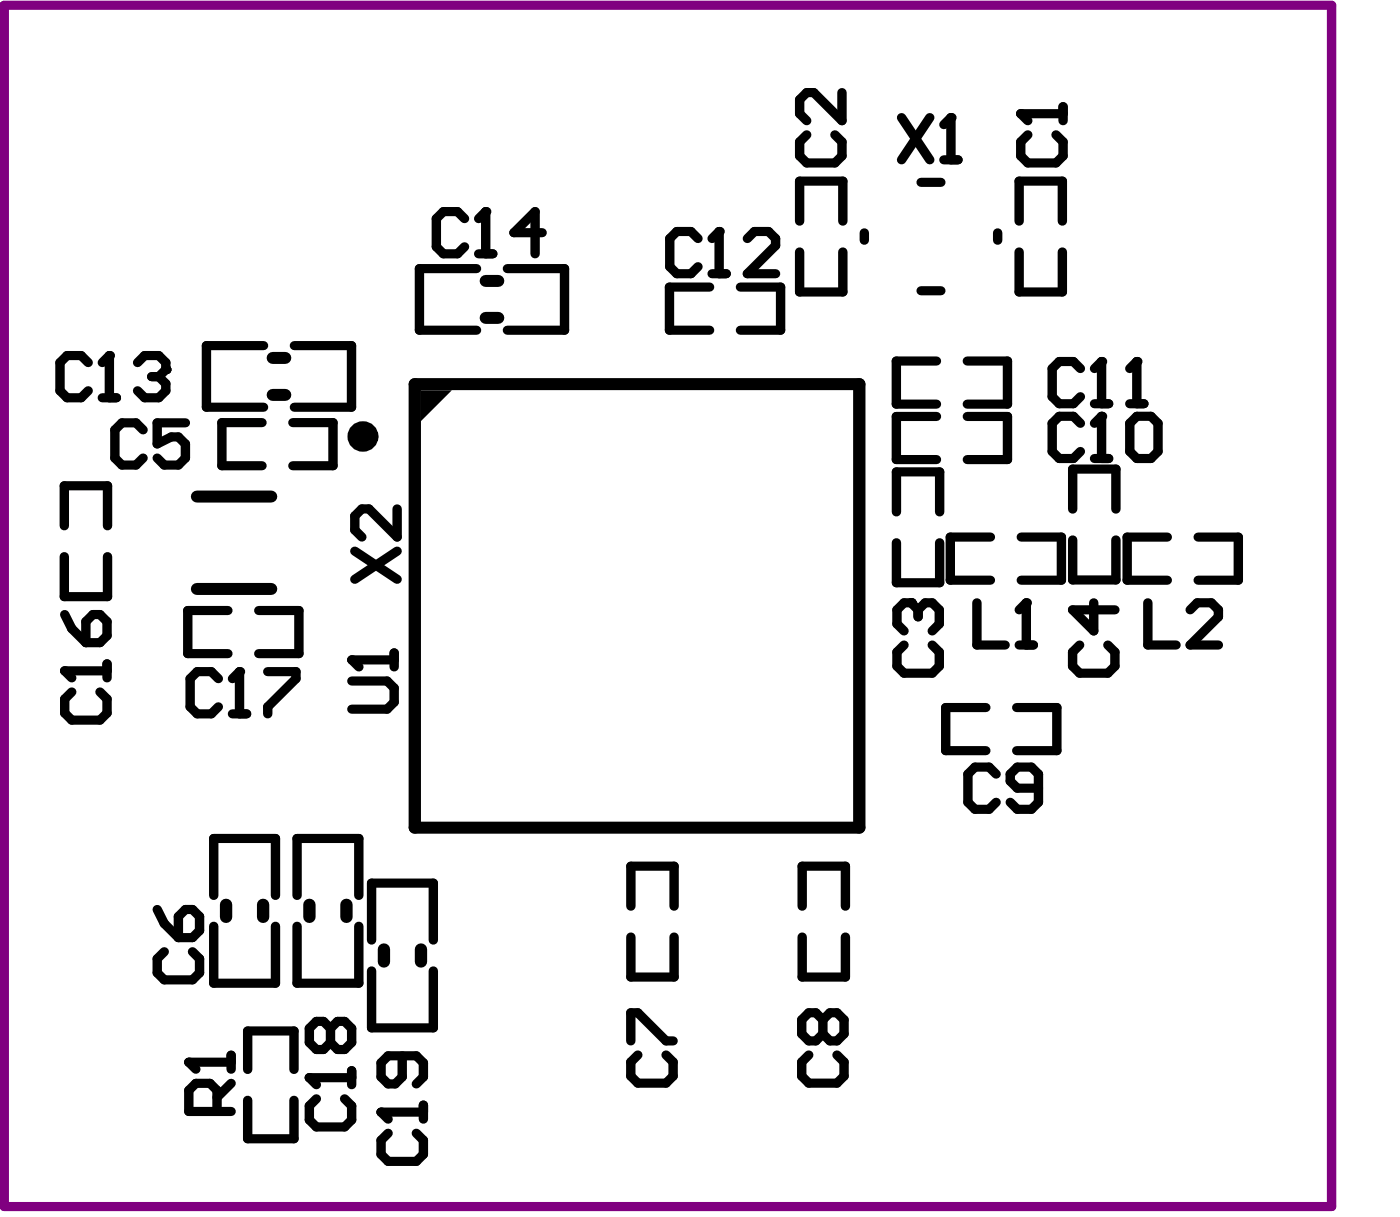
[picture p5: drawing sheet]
<svg xmlns="http://www.w3.org/2000/svg" width="38mm" height="33mm" viewBox="0 0 38 33" stroke-linecap="round" stroke-linejoin="round" font-family="sans-serif">
<path d="M.1 .1h35.8v32.4h-35.8z" fill="none" stroke="#800080" stroke-width=".25"/>
<path d="M11.4 10.5h.8l-.8 .9z" fill="#000"/>
<g fill="none" stroke="#000" stroke-width=".25">
<path d="M1.7 14.2v-1.1h1.2v1.1M1.7 15v1.1h1.2v-1.1M1.7 18.1h.1M1.7 18.1h1.2M1.7 18.1l.2 .2M1.7 16.6l.2 .3 .4 .4M1.9 18.7l-.2 .1v.4l.2 .2h.8l.2-.2v-.4l-.2-.1M2.3 16.8l.2-.2h.2l.2 .2v.3l-.2 .2h-.4zM2.4 9.8l-.2-.2h-.4l-.2 .2v.7l.2 .2h.4l.2-.2M2.8 10.7h.3M2.9 17.9v.4M2.9 9.6h.1"/>
<path d="M2.9 9.6v1.1M2.9 9.6l-.1 .2M3.7 9.8l.2-.2h.4l.2 .2v.2M3.9 11.6l-.2-.2h-.4l-.2 .2v.7l.2 .2h.4l.2-.2M4.1 10.2h.2M4.3 10.2l.2 .1v.2l-.2 .2h-.4l-.2-.2M4.5 10h.1M4.5 10l-.2 .2M5 11.4h-.8v.6l.6-.2 .2 .2v.3l-.2 .2h-.4l-.2-.2M5.9 18.3l-.2-.2h-.4l-.2 .2v.8l.2 .1h.4l.2-.1M6.1 16.5h-1v1.1h1M6.3 19.2h.3"/>
<path d="M6.5 18.1h.1M6.5 18.1v1.1M6.5 18.1l-.2 .2M7 16.5h1.1v1.1h-1.1M7.1 11.4h-1.1v1.2h1.1M7.1 9.3h-1.5v1.7h1.5M7.2 18.1h.8v.2l-.8 .8v.1M7.9 11.4h1.1v1.2h-1.1M7.9 9.3h1.6v1.7h-1.6M9.5 17.8h.1M9.5 18.4h.9l.2 .1v.4l-.2 .2h-.9M9.5 17.8h1.1"/>
<path d="M9.5 17.8l.2 .2M9.6 14.9l1.1 .7M10.6 17.6v.4M10.7 14.9l-1.1 .7M10.7 13.7v.8l-.8-.8h-.1l-.2 .2v.4l.2 .2M12.5 5.9l-.2-.2h-.3l-.2 .2v.8l.2 .1h.3l.2-.1M12.8 7.2h-1.5v1.7h1.5M12.9 6.8h.4M13.1 5.7h.1M13.1 5.7v1.1M13.1 5.7l-.2 .2M13.7 7.2h1.5v1.7h-1.5"/>
<path d="M14.6 6.3h-.7l.5-.6v1.1M18.8 6.4l-.2-.2h-.4l-.1 .2v.8l.1 .2h.4l.2-.2M19.1 7.7h-1v1.2h1M19.2 7.4h.4M19.4 6.2h.1M19.4 6.2v1.2M19.4 6.2l-.2 .2M20 7.7h1v1.2h-1M20.2 6.4l.1-.2h.4l.2 .2v.2l-.7 .8h.7M21.6 6v-1.1h1.1v1.1M21.6 6.8v1.1h1.1v-1.1M21.8 3.6l-.2 .2v.4l.2 .2h.7l.2-.2v-.4l-.2-.2"/>
<path d="M22.7 2.5v.8l-.8-.8h-.1l-.2 .2v.4l.2 .2M23.3 6.3v.2M24.2 14.6v1.1h1.1v-1.1M24.2 13.8v-1.1h1.1v1.1M24.3 3.2l.8 1.1M24.4 17.4l-.2 .2v.4l.2 .1h.7l.2-.1v-.4l-.2-.2M24.6 16.3h.1M24.6 16.3h-.2l-.2 .1v.4l.2 .2M24.6 16.3l.2 .1M24.8 16.4l.1-.1h.2l.2 .1v.4l-.2 .2M24.8 16.4v.2M24.8 7.8h.6"/>
<path d="M24.8 4.9h.6M25.1 3.2l-.8 1.1M25.2 9.7h-1v1.2h1M25.2 11.2h-1v1.2h1M25.4 4.3h.4M25.6 3.2h.1M25.6 3.2v1.1M25.6 3.2l-.2 .2M26.1 9.7h1.1v1.2h-1.1M26.1 11.2h1.1v1.2h-1.1M26.3 16.3v1.1h.8M26.6 19.1h-1.1v1.1h1.1"/>
<path d="M26.7 14.5h-1.1v1.1h1.1M26.9 6.3v.2M27.4 19.1h1.1v1.1h-1.1M27.5 6v-1.1h1.1v1.1M27.5 6.8v1.1h1.1v-1.1M27.5 17.4h.4M27.5 3.1h.1M27.5 3.1h1.2M27.5 3.1l.2 .2M27.5 14.5h1.1v1.1h-1.1M27.7 16.3h.1M27.7 16.3v1.1"/>
<path d="M27.7 16.3l-.2 .1M27.7 3.6l-.2 .2v.4l.2 .2h.8l.2-.2v-.4l-.2-.2M28.7 2.9v.4M28.9 14.6v1h1.2v-1M28.9 13.7v-1.1h1.2v1.1M29.1 17.4l-.2 .2v.4l.2 .1h.8l.2-.1v-.4l-.2-.2M29.1 9.9l-.2-.2h-.3l-.2 .2v.8l.2 .2h.3l.2-.2M29.1 11.4l-.2-.2h-.3l-.2 .2v.8l.2 .2h.3l.2-.2M29.5 16.3v.7l-.6-.6h1.2M29.5 10.9h.4M29.5 12.4h.4M29.7 11.2h.1"/>
<path d="M29.7 9.7h.1M29.7 9.7v1.2M29.7 11.2v1.2M29.7 11.2l-.2 .2M29.7 9.7l-.2 .2M30.5 10.9h.3M30.5 11.4l.2-.2h.3l.2 .2v.8l-.2 .2h-.3l-.2-.2zM30.7 9.7h.1M30.7 9.7v1.2M30.7 9.7l-.2 .2M30.9 16.3v1.1h.8M31.5 14.5h-1.1v1.1h1.1"/>
<path d="M32.1 16.4l.2-.1h.4l.2 .1v.2l-.8 .8h.8M32.3 14.5h1.1v1.1h-1.1M4.2 24.5l.2 .4 .4 .4M4.4 25.7l-.2 .1v.4l.2 .2h.8l.2-.2v-.4l-.2-.1M4.8 24.7l.2-.2h.2l.2 .2v.4l-.2 .2h-.4zM5.1 28.6h.1M5.1 28.6l.2 .2M5.1 28.6h1.1M5.8 24.1v-1.5h1.6v1.5M5.8 25v1.5h1.6v-1.5M5.9 30v-.6l-.2-.2h-.4l-.2 .2v.6h1.1M6.2 29.2l-.3 .4"/>
<path d="M6.2 28.4v.4M6.7 29.7v1h1.2v-1M6.7 28.8v-1h1.2v1M8 24.1v-1.5h1.7v1.5M8 25v1.5h1.7v-1.5M8.3 29.1h.1M8.3 29.1h1.2M8.3 29.1l.2 .1M8.5 29.6l-.2 .2v.4l.2 .2h.8l.2-.2v-.4l-.2-.2M8.9 27.7l.2-.2h.2l.2 .2v.4l-.2 .2h-.2l-.2-.2M8.9 27.7l-.2-.2h-.2l-.2 .2v.4l.2 .2h.2l.2-.2M8.9 27.7v.4"/>
<path d="M9.5 28.9v.3M10 26.2v1.5h1.7v-1.5M10 25.3v-1.5h1.7v1.5M10.3 30h.1M10.3 30h1.1M10.3 30l.2 .2M10.5 30.5l-.2 .2v.4l.2 .2h.7l.2-.2v-.4l-.2-.2M10.8 28.5v.5l-.1 .2h-.2l-.2-.2v-.3l.2-.2h.7l.2 .2v.3l-.2 .2M11.4 29.8v.4M17 28.1v-.8h.2l.8 .8h.1M17 25.3v1h1.2v-1M17 24.4v-1h1.2v1"/>
<path d="M17.2 28.4l-.2 .2v.4l.2 .2h.8l.1-.2v-.4l-.1-.2M21.6 25.3v1h1.2v-1M21.6 24.4v-1h1.2v1M21.8 28.4l-.2 .2v.4l.2 .2h.8l.2-.2v-.4l-.2-.2M22.2 27.5l-.2-.2h-.2l-.2 .2v.4l.2 .2h.2l.2-.2M22.2 27.5l.2-.2h.2l.2 .2v.4l-.2 .2h-.2l-.2-.2M22.2 27.5v.4M26.9 20.9l-.2-.2h-.4l-.2 .2v.7l.2 .2h.4l.2-.2M28 21.2h-.6l-.2-.1v-.2l.2-.2h.4l.2 .2v.7l-.2 .2h-.4l-.2-.2"/>
</g>
<g fill="none" stroke="#000" stroke-width=".33">
<path d="M5.3 15.9h2M5.3 13.4h2M7.4 10.6h.3M7.4 9.6h.3M11.2 10.4h12v11.9h-12zM13.1 8.6h.3M13.1 7.6h.3M6.1 24.4v.3M7.1 24.4v.3M8.3 24.4v.3M9.3 24.4v.3M10.4 25.6v.3"/>
<path d="M11.4 25.6v.3"/>
</g>
<circle cx="9.8" cy="11.8" r=".21" fill="none" stroke="#000" stroke-width=".41"/>
</svg>
